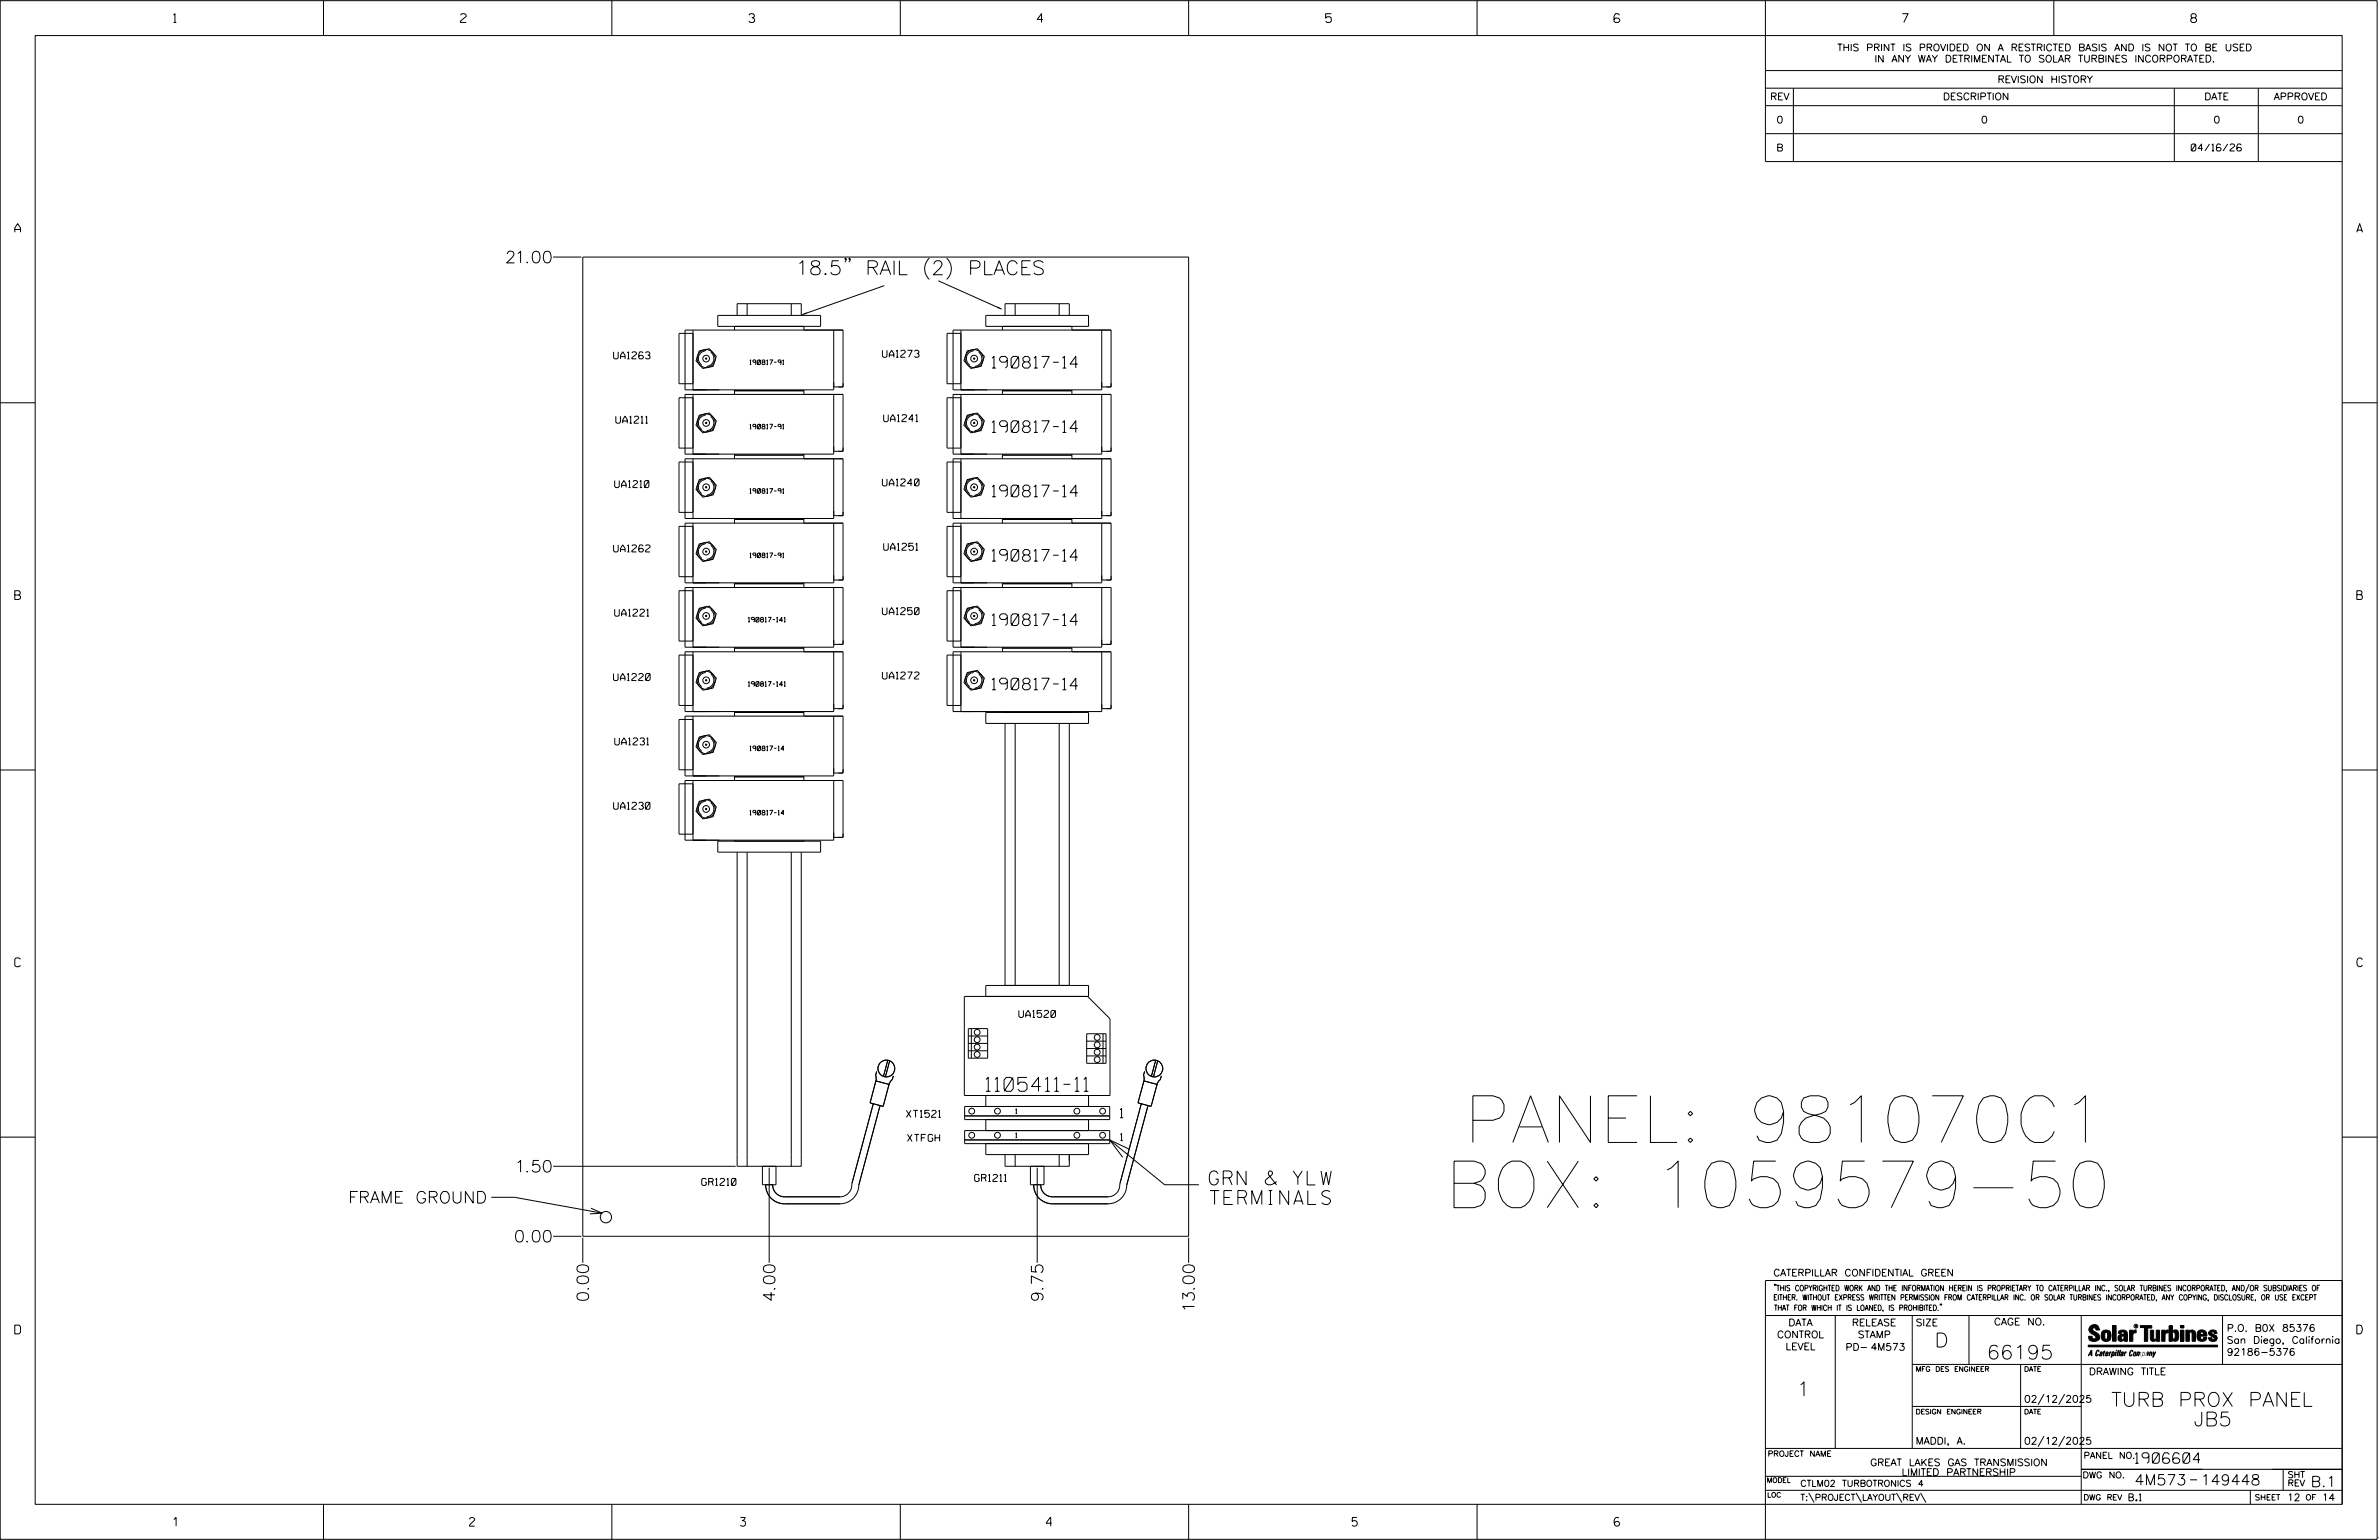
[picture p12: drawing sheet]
<svg xmlns="http://www.w3.org/2000/svg" width="864mm" height="559mm" viewBox="0 0 864 559" stroke-linecap="round" stroke-linejoin="round" font-family="sans-serif">
<defs><g id="words">
<g font-size="16.9">
<text x="531.4" y="414.5">PANEL: 981070C1</text>
<text x="524.6" y="438.2">BOX: 1059579-50</text>
</g>
<g font-size="5.1">
<text x="288.8" y="99.7">18.5&quot; RAIL (2) PLACES</text>
<text x="357.9" y="396">1105411-11</text>
<text x="439" y="430">GRN &amp; YLW</text>
<text x="439.2" y="437.1">TERMINALS</text>
<text x="702.3" y="488.8">D</text>
<text x="721.2" y="493.2">66195</text>
<text x="652.2" y="506.5">1</text>
<text x="766.4" y="510.3">TURB PROX PANEL</text>
<text x="796.3" y="517.4">JB5</text>
</g>
<g font-size="4.2">
<text x="183.9" y="95.4">21.00</text>
<text x="360.2" y="133.6">190817-14</text>
<text x="360.2" y="156.9">190817-14</text>
<text x="360.2" y="180.3">190817-14</text>
<text x="360.2" y="203.6">190817-14</text>
<text x="360.2" y="227">190817-14</text>
<text x="360.2" y="250.3">190817-14</text>
<text x="188" y="425.3">1.50</text>
<text x="126.4" y="436.5">FRAME GROUND</text>
<text x="187.2" y="450.7">0.00</text>
<text x="213.7" y="471.9" transform="rotate(-90 213.7 471.9)">0.00</text>
<text x="281.3" y="471.9" transform="rotate(-90 281.3 471.9)">4.00</text>
<text x="378.6" y="471.9" transform="rotate(-90 378.6 471.9)">9.75</text>
<text x="433.6" y="475.1" transform="rotate(-90 433.6 475.1)">13.00</text>
</g>
<g font-size="3.8">
<text x="775.1" y="531">1906604</text>
<text x="774.8" y="538.9">4M573</text>
<text x="798.8" y="538.9">149448</text>
<text x="838.8" y="539.5">B.1</text>
</g>
<text font-size="3.4" x="406.6" y="405.6">1</text>
<g font-size="3.2">
<text x="63" y="8.2">1</text>
<text x="167.2" y="8.2">2</text>
<text x="271.8" y="8.2">3</text>
<text x="376.5" y="8.2">4</text>
<text x="481.2" y="8.2">5</text>
<text x="690.6" y="8.2">7</text>
<text x="795.3" y="8.2">8</text>
<text x="5.4" y="84.3">A</text>
<text x="855.5" y="84.3">A</text>
<text x="5.4" y="217.5">B</text>
<text x="855.6" y="217.5">B</text>
<text x="5.4" y="350.8">C</text>
<text x="855.6" y="350.8">C</text>
<text x="5.4" y="484">D</text>
<text x="855.6" y="484">D</text>
<text x="62.8" y="553.8">1</text>
<text x="170.4" y="553.8">2</text>
<text x="268.8" y="553.8">3</text>
<text x="379.8" y="553.8">4</text>
<text x="490.8" y="553.8">5</text>
<text x="585.9" y="553.8">6</text>
</g>
<g font-size="2.5">
<text x="666.9" y="18.5">THIS PRINT IS PROVIDED ON A RESTRICTED BASIS AND IS NOT TO BE USED</text>
<text x="680.5" y="22.6">IN ANY WAY DETRIMENTAL TO SOLAR TURBINES INCORPORATED.</text>
<text x="725.1" y="30">REVISION HISTORY</text>
<text x="642.6" y="36.3">REV</text>
<text x="705.3" y="36.3">DESCRIPTION</text>
<text x="800.2" y="36.3">DATE</text>
<text x="825.4" y="36.3">APPROVED</text>
<text x="644.9" y="44.7">0</text>
<text x="719.1" y="44.7">0</text>
<text x="803.5" y="44.7">0</text>
<text x="834" y="44.7">0</text>
<text x="644.8" y="54.8">B</text>
<text x="795.4" y="54.8">04/16/26</text>
<text x="222.7" y="130.2">UA1263</text>
<text x="320.3" y="129.6">UA1273</text>
<text x="223.6" y="153.6">UA1211</text>
<text x="320.8" y="153">UA1241</text>
<text x="223.1" y="176.9">UA1210</text>
<text x="320.3" y="176.3">UA1240</text>
<text x="222.7" y="200.3">UA1262</text>
<text x="320.8" y="199.7">UA1251</text>
<text x="223.1" y="223.6">UA1221</text>
<text x="320.3" y="223">UA1250</text>
<text x="222.7" y="247">UA1220</text>
<text x="320.3" y="246.4">UA1272</text>
<text x="223.2" y="270.3">UA1231</text>
<text x="222.7" y="293.6">UA1230</text>
<text x="369.9" y="369.2">UA1520</text>
<text x="329" y="405.4">XT1521</text>
<text x="406.8" y="413.9">1</text>
<text x="329.4" y="414.2">XTFGH</text>
<text x="254.7" y="430.1">GR1210</text>
<text x="353.8" y="428.7">GR1211</text>
<text x="643.8" y="463">CATERPILLAR CONFIDENTIAL GREEN</text>
<text x="645.1" y="485.5">CONTROL</text>
<text x="649.2" y="481.1">DATA</text>
<text x="672.3" y="481.1">RELEASE</text>
<text x="674.4" y="485.5">STAMP</text>
<text x="695.4" y="481.1">SIZE</text>
<text x="723.8" y="480.8">CAGE NO.</text>
<text x="808.4" y="483.1">P.O. B0X 85376</text>
<text x="648.2" y="489.8">LEVEL</text>
<text x="669.9" y="490">PD- 4M573</text>
<text x="808.4" y="487.5">San Diego, California</text>
<text x="808.4" y="491.8">92186-5376</text>
<text x="758.3" y="498.9">DRAWING TITLE</text>
<text x="734.8" y="508.9">02/12/2025</text>
<text x="695.4" y="524.1">MADDI, A.</text>
<text x="734.8" y="524.1">02/12/2025</text>
<text x="678.9" y="531.9">GREAT LAKES GAS TRANSMISSION</text>
<text x="690.3" y="535.5">LIMITED PARTNERSHIP</text>
<text x="772.8" y="544.6">B.1</text>
<text x="830.2" y="544.6">12</text>
<text x="842.9" y="544.6">14</text>
</g>
<g font-size="2.3">
<text x="756.4" y="529.2">PANEL NO.</text>
<text x="653.5" y="539.4">CTLM02 TURBOTRONICS 4</text>
<text x="756" y="536.3">DWG NO.</text>
<text x="830.4" y="539.3">REV</text>
<text x="830.4" y="536.2">SHT</text>
<text x="653.5" y="544.5">T:\PROJECT\LAYOUT\REV\</text>
</g>
<g font-size="2">
<text x="643.8" y="468.4">&quot;THIS COPYRIGHTED WORK AND THE INFORMATION HEREIN IS PROPRIETARY TO CATERPILLAR INC., SOLAR TURBINES INCORPORATED, AND/OR SUBSIDIARIES OF</text>
<text x="643.8" y="471.8">EITHER. WITHOUT EXPRESS WRITTEN PERMISSION FROM CATERPILLAR INC. OR SOLAR TURBINES INCORPORATED, ANY COPYING, DISCLOSURE, OR USE EXCEPT</text>
<text x="644" y="475.6">THAT FOR WHICH IT IS LOANED, IS PROHIBITED.&quot;</text>
<text x="641.7" y="528.5">PROJECT NAME</text>
<text x="756.3" y="544.3">DWG REV</text>
<text x="818.5" y="544.3">SHEET</text>
<text x="836.9" y="544.3">OF</text>
</g>
<g font-size="1.8">
<text x="695.4" y="497.6">MFG DES ENGINEER</text>
<text x="734.8" y="497.6">DATE</text>
<text x="695.4" y="513.1">DESIGN ENGINEER</text>
<text x="734.8" y="513.1">DATE</text>
<text x="641.3" y="538">MODEL</text>
<text x="641.5" y="543.3">LOC</text>
</g>
<g font-size="1.7">
<text x="272.2" y="132.3">190817-91</text>
<text x="272.2" y="155.7">190817-91</text>
<text x="272.2" y="179">190817-91</text>
<text x="272.2" y="202.3">190817-91</text>
<text x="271.6" y="225.7">190817-141</text>
<text x="271.6" y="249">190817-141</text>
<text x="272.2" y="272.4">190817-14</text>
<text x="272.2" y="295.7">190817-14</text>
<text x="368.7" y="404">1</text>
<text x="368.7" y="412.8">1</text>
</g>
<text font-size=".9" x="775.1" y="481.7">R</text>
</g></defs>
<g fill="none" stroke="#000" stroke-width=".36">
<path d="M.1 .2h862.8v558.4h-862.8zM12.8 12.9h837.4v533h-837.4zM117.4 .2v12.7M222.1 .2v12.7M326.8 .2v12.7M431.5 .2v12.7M536.2 .2v12.7M587.9 5.5l-.5-.5h-1l-.5 1v1.7l.5 .4h1l.6-.4v-.6l-.6-.5h-1l-.5 .5M640.9 .2v58.4h209.3M745.6 .2v12.7M640.9 25.6h209.3M640.9 32h209.3"/>
<path d="M640.9 38.3h209.3M651 32v26.6M789.3 32v26.6M819.8 32v26.6M640.9 48.5h209.3M200.8 93.3h10.2M211.6 93.3h219.9v355.3h-219.9zM307.2 93.9l-.3 .3-.2-.3 .2-.2 .3 .2-.5 1.2M308.6 93.9l-.2 .3-.3-.3 .3-.2 .2 .2-.5 1.2M337.4 93.7a5.2 5.2 0 0 0 0 7.7M343.6 93.7a5.2 5.2 0 0 1 0 7.7M251.6 119.8v21.7"/>
<path d="M260.6 114.4h37.3v4h-37.3zM266.6 118.4v1.4M267.6 114.4v-4.2h23.3v4.2M271.2 110.2v4.2M287.2 110.2v4.2M291.8 118.4v1.4M302.6 119.8v21.7h-53.9v-21.7h57.3v20.6h-3.4M321 103.6l-29.8 10.6M340.6 101.9l23 10.3M348.8 119.8v21.7M357.9 114.4h37.2v4h-37.2zM363.9 118.4v1.4"/>
<path d="M364.8 114.4v-4.2h23.4v4.2M368.5 110.2v4.2M384.5 110.2v4.2M389.1 118.4v1.4M399.9 119.8v21.7h-53.9v-21.7h57.3v20.6h-3.4M251.6 121h-5.1v18.2h5.1M253.8 127.3l3.7-.8 2.5 2.8-1.1 3.6-3.7 .8-2.5-2.8zM256 126.9l.1 .4a2.8 2.8 0 0 0-2.5 2 2.8 2.8 0 0 0 1 3.1l-.2 .3M256.2 130h.3v.3h-.3zM258.3 127.5l-.2 .3a2.85 2.85 0 0 1 .9 3.1 2.85 2.85 0 0 1-2.4 2v.5M348.8 121h-5v18.2h5M351.1 127.3l3.7-.8 2.5 2.8-1.1 3.6-3.7 .8-2.6-2.8z"/>
<path d="M353.3 126.9v.4a2.8 2.8 0 0 0-2.4 2.1 2.8 2.8 0 0 0 1 3l-.3 .3M355.6 127.5l-.3 .3a2.83 2.83 0 0 1 1 3.1 2.83 2.83 0 0 1-2.4 2v.5M.1 146.2h12.7M251.6 144.3h-5.1v18.3h5.1M251.6 143.1v21.7M253.8 150.7l3.7-.8 2.5 2.8-1.1 3.5-3.7 .9-2.5-2.8zM256 150.2l.1 .4a2.83 2.83 0 0 0-2.5 2.1 2.83 2.83 0 0 0 1 3l-.2 .4M256.2 153.3h.3v.3h-.3zM258.3 150.8l-.2 .4a2.85 2.85 0 0 1 .9 3 2.85 2.85 0 0 1-2.4 2.1v.4M266.6 141.5v1.6M266.6 141.8h25.2M291.8 141.5v1.6"/>
<path d="M302.6 143.1v21.7h-53.9v-21.7h57.3v20.7h-3.4M348.8 144.3h-5v18.3h5M348.8 143.1v21.7M351.1 150.7l3.7-.8 2.5 2.8-1.1 3.5-3.7 .9-2.6-2.8zM353.3 150.2v.4a2.83 2.83 0 0 0-2.4 2.1 2.83 2.83 0 0 0 1 3l-.3 .4M355.6 150.8l-.3 .4a2.83 2.83 0 0 1 1 3 2.83 2.83 0 0 1-2.4 2.1v.4M363.9 141.5v1.6M363.9 141.8h25.2M389.1 141.5v1.6M399.9 143.1v21.7h-53.9v-21.7h57.3v20.7h-3.4M850.2 146.2h12.7M251.6 167.6h-5.1v18.3h5.1"/>
<path d="M251.6 166.5v21.6M253.8 174l3.7-.8 2.5 2.8-1.1 3.6-3.7 .8-2.5-2.8zM256 173.6l.1 .4a2.83 2.83 0 0 0-2.5 2 2.83 2.83 0 0 0 1 3.1l-.2 .3M258.3 174.2l-.2 .4a2.85 2.85 0 0 1 .9 3 2.85 2.85 0 0 1-2.4 2v.5M266.6 164.8v1.7M266.6 165.1h25.2M291.8 164.8v1.7M302.6 166.5v21.6h-53.9v-21.6h57.3v20.6h-3.4M348.8 167.6h-5v18.3h5M348.8 166.5v21.6M351.1 174l3.7-.8 2.5 2.8-1.1 3.6-3.7 .8-2.6-2.8zM353.3 173.6v.4a2.83 2.83 0 0 0-2.4 2 2.83 2.83 0 0 0 1 3.1l-.3 .3"/>
<path d="M355.6 174.2l-.3 .4a2.83 2.83 0 0 1 1 3 2.83 2.83 0 0 1-2.4 2v.5M363.9 164.8v1.7M363.9 165.1h25.2M389.1 164.8v1.7M399.9 166.5v21.6h-53.9v-21.6h57.3v20.6h-3.4M251.6 191h-5.1v18.3h5.1M251.6 189.8v21.7M253.8 197.3l3.7-.7 2.5 2.8-1.1 3.6-3.7 .8-2.5-2.9zM256 196.9l.1 .4a2.83 2.83 0 0 0-2.5 2.1 2.83 2.83 0 0 0 1 3l-.2 .4M256.2 200h.3v.3h-.3zM258.3 197.6l-.2 .3a2.85 2.85 0 0 1 .9 3 2.85 2.85 0 0 1-2.4 2.1v.4M266.6 188.1v1.7"/>
<path d="M266.6 188.5h25.2M291.8 188.1v1.7M302.6 189.8v21.7h-53.9v-21.7h57.3v20.7h-3.4M348.8 191h-5v18.3h5M348.8 189.8v21.7M351.1 197.3l3.7-.7 2.5 2.8-1.1 3.6-3.7 .8-2.6-2.9zM353.3 196.9v.4a2.83 2.83 0 0 0-2.4 2.1 2.83 2.83 0 0 0 1 3l-.3 .4M355.6 197.6l-.3 .3a2.83 2.83 0 0 1 1 3 2.83 2.83 0 0 1-2.4 2.1v.4M363.9 188.1v1.7M363.9 188.5h25.2M389.1 188.1v1.7M399.9 189.8v21.7h-53.9v-21.7h57.3v20.7h-3.4"/>
<path d="M251.6 214.3h-5.1v18.3h5.1M251.6 213.2v21.6M266.6 211.5v1.7M266.6 211.8h25.2M291.8 211.5v1.7M302.6 213.2v21.6h-53.9v-21.6h57.3v20.6h-3.4M348.8 214.3h-5v18.3h5M348.8 213.2v21.6M363.9 211.5v1.7M363.9 211.8h25.2M389.1 211.5v1.7M399.9 213.2v21.6h-53.9v-21.6h57.3v20.6h-3.4"/>
<path d="M251.6 237.7h-5.1v18.3h5.1M251.6 236.5v21.7M253.8 220.7l3.7-.8 2.5 2.8-1.1 3.6-3.7 .8-2.5-2.8zM256 220.2l.1 .5a2.83 2.83 0 0 0-2.5 2 2.83 2.83 0 0 0 1 3.1l-.2 .3M256.2 223.3h.3v.4h-.3zM258.3 220.9l-.2 .4a2.83 2.83 0 0 1 .9 3 2.83 2.83 0 0 1-2.4 2v.5M266.6 234.8v1.7M266.6 235.2h25.2M291.8 234.8v1.7M302.6 236.5v21.7h-53.9v-21.7h57.3v20.6h-3.4M348.8 237.7h-5v18.3h5M348.8 236.5v21.7"/>
<path d="M351.1 220.7l3.7-.8 2.5 2.8-1.1 3.6-3.7 .8-2.6-2.8zM353.3 220.2v.5a2.83 2.83 0 0 0-2.4 2.1 2.83 2.83 0 0 0 1 3l-.3 .3M355.6 220.9l-.3 .4a2.81 2.81 0 0 1 1 3 2.81 2.81 0 0 1-2.4 2v.5M363.9 234.8v1.7M363.9 235.2h25.2M389.1 234.8v1.7M399.9 236.5v21.7h-53.9v-21.7h57.3v20.6h-3.4M251.6 259.9v21.7M253.8 244.1l3.7-.8 2.5 2.8-1.1 3.6-3.7 .7-2.5-2.8zM256 243.6l.1 .5a2.81 2.81 0 0 0-2.5 2 2.81 2.81 0 0 0 1 3l-.2 .3M256.2 246.7h.3v.3h-.3zM258.3 244.3l-.2 .3a2.83 2.83 0 0 1 .9 3 2.83 2.83 0 0 1-2.4 2.1v.4"/>
<path d="M266.6 258.2v1.7M266.6 258.5h25.2M291.8 258.2v1.7M302.6 259.9v21.7h-53.9v-21.7h57.3v20.6h-3.4M351.1 244.1l3.7-.8 2.5 2.8-1.1 3.6-3.7 .7-2.6-2.8zM353.3 243.6v.5a2.81 2.81 0 0 0-2.4 2 2.81 2.81 0 0 0 1 3l-.3 .3M355.6 244.3l-.3 .3a2.81 2.81 0 0 1 1 3 2.81 2.81 0 0 1-2.4 2.1v.4M357.9 258.5h37.2v4h-37.2zM363.9 258.2v.3M389.1 258.2v.3M.1 279.4h12.7M251.6 261.1h-5.1v18.2h5.1"/>
<path d="M253.8 267.4l3.7-.8 2.5 2.8-1.1 3.6-3.7 .8-2.5-2.8zM256 266.9l.1 .5a2.83 2.83 0 0 0-2.5 2 2.83 2.83 0 0 0 1 3.1l-.2 .3M256.2 270h.3v.4h-.3zM258.3 267.6l-.2 .3a2.85 2.85 0 0 1 .9 3.1 2.85 2.85 0 0 1-2.4 2v.4M364.8 262.5v95.1M368.5 262.5v95.1M384.5 262.5v95.1M388.2 262.5v95.1M850.2 279.4h12.7M251.6 284.4h-5.1v18.3h5.1M251.6 283.2v21.7M253.8 290.8l3.7-.9 2.5 2.9-1.1 3.5-3.7 .8-2.5-2.7z"/>
<path d="M256 290.3l.1 .4a2.83 2.83 0 0 0-2.5 2.1 2.83 2.83 0 0 0 1 3l-.2 .4M258.3 290.9l-.2 .4a2.85 2.85 0 0 1 .9 3 2.85 2.85 0 0 1-2.4 2.1v.4M266.6 281.6v1.6M266.6 281.9h25.2M291.8 281.6v1.6M302.6 283.2v21.7h-53.9v-21.7h57.3v20.6h-3.4M260.6 305.2h37.3v4h-37.3zM266.6 304.9v.3M267.6 309.2v114h23.3v-114M271.2 309.2v114M287.2 309.2v114M291.8 304.9v.3"/>
<path d="M351.5 373.2h7v10.8h-7zM351.5 378.6h7M351.5 375.9h7M352.6 373.2v10.8M357.9 361.6v-4h37.2v4h-45v35.9h52.8v-27.8l-8.1-8.1M394.5 375.1h7v10.7h-7zM394.5 377.8h7M400.4 375.1v10.7M318 392.2l4.7 1.3-2.1 8-4.8-1.3zM318.2 388.8l-.3 1.4 .2 .9-.2 1.4M322.3 384.7l-1.6 5.9M323 384.9l-1.6 5.8"/>
<path d="M324.3 390.4l-.4 1.3-.9 1.1-.3 1M351.5 381.3h7M357.9 397.5v4M394.5 380.5h7M394.5 383.2h7M395.1 397.5v4M415.3 392.2l4.7 1.3-2.1 8-4.8-1.3zM415.5 388.8l-.4 1.4 .3 1.4-.3 .9M419.5 384.7l-1.5 5.9M420.3 384.9l-1.6 5.8M421.6 390.4l-.4 1.3-1 1.1-.3 1M.1 412.6h12.7"/>
<path d="M317 400.5l-7.7 28.9a4.5 4.5 0 0 1-4.3 4.9h-20.3a4.3 4.3 0 0 1-4.2-4.4M319.5 401.1l-7.8 28.9a6.9 6.9 0 0 1-6.7 6.8h-20.3a6.8 6.8 0 0 1-6.7-6.9M350.2 413.6h52.6l20 16.3h12.4M350.2 401.5h52.6v4.8h-52.6zM350.2 410.2h52.6v4.8h-52.6zM350.2 404.9h52.6M357.9 406.3v3.9M364.8 419v4.2h23.4v-4.2M368.5 419v4.2M384.5 419v4.2M395.1 415v4h-37.2v-4M395.1 406.3v3.9"/>
<path d="M409.9 417l-7.1-3.4 4.7 6.3M414.3 400.5l-7.7 28.9a4.5 4.5 0 0 1-4.4 4.9h-20.2a4.3 4.3 0 0 1-4.2-4.4M416.7 401.1l-7.7 28.9a6.8 6.8 0 0 1-6.8 6.8h-20.2a6.7 6.7 0 0 1-6.8-6.9M850.2 412.6h12.7M178.3 434.4h8.5l31.7 5.8M200.8 423.2h66.3M214.5 438.4l4 1.8-4.4 .3M276.8 423.2v6.7h4.9v-6.7M279.2 423.7v34.5M374.1 423.2v6.7h4.9v-6.7M376.5 423.7v34.5M200.8 448.6h10.2"/>
<path d="M211.6 449.1v9.1M431.5 449.1v9.1M640.9 477.3h209.3M644.2 466.1l-.1 .4M644.7 466.1l-.2 .4M666.2 477.3v48.3M694.2 477.3v48.3M704.4 473.3l-.1 .4M704.8 473.3l-.1 .4M714.8 477.3v17.8M755.5 477.3v68.6M806.8 477.3v17.8"/>
<path d="M816.5 466l-1.4 3.1M850.2 464.6h-209.3v94M850.2 464.8v81.1M694.2 495.1h156M733.5 495.1v30.5M758.6 481.4a2.02 2.02 0 0 1 3.1-.1l.5 1.3h-1.3l-.2-.6-.4-.2-.6 .1-.1 .4 .4 .7a2.46 2.46 0 0 1 2.2 2.9 2.83 2.83 0 0 1-3.8 .3l-.3-1.3h1.3l.2 .7 .6 .3 .5-.2 .2-.5-.4-.6-1.9-1.2-.4-.9zM759.2 491.3h-.7l.7-1.2v1.9h.2l-.1-2.1-1.3 2.1 .5-.5h.7M761.3 490l.3-.2 .4 .3-.1 .3-.3-.4-.4 .3-.3 1.6h.4l.4-.5-.3 .6-.4 .1-.3-.4zM762.6 490.6l.5-.1-.1 1.4h-.9a.74 .74 0 0 1 .9-.8l-.3 .7-.5 .1 .2-.5 .6-.2v-.5l-.7 .2zM763 483.2a2.17 2.17 0 0 1 3.1 0l.3 1.4-.3 1.5a2.17 2.17 0 0 1-3.1 0l-.3-1.5zM763.6 490.5l.4-.4 .2 .6h-.3l-.3 .9 .2 .4-.3-.1zM764.1 483.7l.5-.4 .4 .3v2.2l-.4 .2-.5-.2z"/>
<path d="M764.6 491.1l.6 .2v-.7l-.4-.1-.4 .6-.1 .8h.6M764.6 491.1l-.1 .8h.4M764.6 482.6v.8M764.8 490.7l.4 .1v.3h-.6zM765 491.5l-.1 .4zM766 490.5l-.5 1.5zM766 490.8l.4-.3-.4 .4M766.9 481h1.3v5.7h-1.3zM767 490.8l.5 .1-.3 .8-.4 .2zM767.3 490.5h-.5l-.5 2M767.3 490.5a.8 .8 0 0 1 .2 1 .8 .8 0 0 1-.9 .4l-.1 .6M767.3 490.5l-.1 .2"/>
<path d="M768.1 490.5l-.4 1.5zM768.2 489.9h.3l-.1 .2h-.2zM769 489.9l-.5 2.1zM769.7 489.9l-.6 2.1zM770.1 491.4l.5-.3-.5 .8zM770.4 491.9h.1M770.6 491.1l.1-.4-.7 .2 .1-.3 .6-.1 .2 .3-.5 1.1M770.6 491.1a.74 .74 0 0 0-.8 .8h.6M771 484.8h-.7l-.3 .6 .4 .7 .5-.3 .1-2.4h-.8l-.1 .4h-1.2a1.71 1.71 0 0 1 1.8-1.3 1.71 1.71 0 0 1 1.6 1.4v2.8h-1.1l-.1-.6M771 484.2l-1.5 .1a1.41 1.41 0 0 0 0 2.4l.5 .1 1.1-.7M771.2 486.1h-.1M771.4 490.5l.1 .3 .4-.3-.9 1.5z"/>
<path d="M771.5 490.8h.1M773 482.7h1.2v.5l.5-.5 .7-.1v1h-.6l-.5 .4-.1 2.7h-1.2zM773.3 490.3l.6-.4 .4 .2-.1 .4-.3-.4a1.28 1.28 0 0 0-.5 1.8l.6-.4-.1 .4-.8 .1zM774.7 490.8l.5-.3a.88 .88 0 0 1 .2 .9 .88 .88 0 0 1-.7 .7l-.2-.2zM774.8 490.9h.5l-.3 1h-.3l-.2-.2zM775.2 490.5l-.1 .2M776.8 481h4.3v.9h-1.5v4.8h-1.3M776.8 490.6l-.8 .2v-.3l-.4 1.5 .8-1.3v1.3l.3-1.2M779.3 491.1h.4M779.6 490.5h.3l-.3 1.4M779.6 490.7h.2l-.1 .4M779.7 491.1l-.1 .4"/>
<path d="M779.7 491.1l-.4 .2M780.1 492l.4-1.5 .1 .3 .3-.3 .3 .2-.3 1.3v-1.3l-.7 1.3M780.6 482.7h1.2v2.7l.1 .4 .4 .3 .4-.7v-2.7h1.2l.1 4h-1.3v-.5l-1.1 .6-.7-.3-.3-.7zM781.6 492.5l1-2-.8 1.3-.2-1.3-.2 2M784.7 482.7h1.2v.5l.5-.5 .7-.1v1h-.5l-.6 .4-.1 2.7h-1.2zM787.4 481h1.2v2a1.4 1.4 0 0 1 2.2 .2l.1 1.4-.4 1.9-1.5 .1-.4-.5v-1l.5 .9 .5-.3v-2.1l-.5-.4-.5 .7v2.8h-1.2zM791.5 482.7h1.3v4h-1.3zM791.5 481h1.3v.9h-1.3zM793.5 482.7h1.3v.4l.7-.5 1.1 .2 .4 .6v3.3h-1.2l-.3-3.4-.7 .2v3.2h-1.3zM794.8 483.1h.1M797.7 483.2a1.92 1.92 0 0 1 2.4-.5 1.92 1.92 0 0 1 1 2.1h-2.3v.8l.6 .5 .5-.3v-.5h1.2a1.83 1.83 0 0 1-2.1 1.4 1.83 1.83 0 0 1-1.5-2.1zM798.8 484.2v.6"/>
<path d="M799.1 483.4h.6l.2 .8h-1.1zM804.6 482.9a1.84 1.84 0 0 0-2.9 .8 3.3 3.3 0 0 0 2.2 1.9l-.5 .5-.4-.3-.1-.4h-1.2l.1 .6a1.92 1.92 0 0 0 2.9 .4M804.9 483.8h-1.2l-.2-.6-.5 .1-.1 .3 .1 .3 1.8 .9M805.1 488.1h-47.1v.6h47.1M694.2 510.3h61.3M742 505.8l-2.2 3.9M749.5 505.8l-2.2 3.9M640.9 525.6h209.2M640.9 535.7h114.6M742 521.1l-2.2 3.8M749.5 521.1l-2.2 3.8M755.5 533.2h94.7"/>
<path d="M795 537h2.6M828.8 533.2v7.6M117.4 545.9v12.7M222.1 545.9v12.7M326.8 545.9v12.7M431.5 545.9v12.7M536.2 545.9v12.7M640.9 540.8h209.3M656.6 541.7l2 3.5M673.8 541.7l1.9 3.5M688.4 541.7l2 3.5M697.2 541.7l1.9 3.5"/>
<path d="M816.9 541v4.9M863.5 558h.1"/>
<circle cx="256.3" cy="130.1" r="3.3"/>
<circle cx="256.3" cy="130.1" r="1.22"/>
<circle cx="353.6" cy="130.1" r="3.3"/>
<circle cx="353.6" cy="130.1" r=".24"/>
<circle cx="353.6" cy="130.1" r="1.22"/>
<circle cx="256.3" cy="153.5" r="3.3"/>
<circle cx="256.3" cy="153.5" r="1.22"/>
<circle cx="353.6" cy="153.5" r="3.3"/>
<circle cx="353.6" cy="153.5" r=".24"/>
<circle cx="353.6" cy="153.5" r="1.22"/>
<circle cx="256.3" cy="176.8" r="1.23"/>
<circle cx="256.3" cy="176.8" r=".24"/>
<circle cx="256.3" cy="176.8" r="3.3"/>
<circle cx="353.6" cy="176.8" r=".25"/>
<circle cx="353.6" cy="176.8" r="1.23"/>
<circle cx="353.6" cy="176.8" r="3.3"/>
<circle cx="256.3" cy="200.2" r="3.3"/>
<circle cx="256.3" cy="200.2" r="1.22"/>
<circle cx="353.6" cy="200.2" r="3.3"/>
<circle cx="353.6" cy="200.2" r=".24"/>
<circle cx="353.6" cy="200.2" r="1.23"/>
<circle cx="256.3" cy="223.5" r="1.22"/>
<circle cx="256.3" cy="223.5" r="3.3"/>
<circle cx="353.6" cy="223.5" r=".24"/>
<circle cx="353.6" cy="223.5" r="3.3"/>
<circle cx="353.6" cy="223.5" r="1.23"/>
<circle cx="256.3" cy="246.9" r="1.22"/>
<circle cx="256.3" cy="246.9" r="3.3"/>
<circle cx="353.6" cy="246.9" r="1.23"/>
<circle cx="353.6" cy="246.9" r="3.3"/>
<circle cx="353.6" cy="246.9" r=".24"/>
<circle cx="256.3" cy="270.2" r="3.3"/>
<circle cx="256.3" cy="270.2" r="1.22"/>
<circle cx="256.3" cy="293.5" r="1.23"/>
<circle cx="256.3" cy="293.5" r=".24"/>
<circle cx="256.3" cy="293.6" r="3.3"/>
<circle cx="354.7" cy="374.6" r="1.06"/>
<circle cx="354.7" cy="379.9" r="1.06"/>
<circle cx="354.7" cy="377.3" r="1.06"/>
<circle cx="398.3" cy="379.1" r="1.05"/>
<circle cx="398.3" cy="376.4" r="1.05"/>
<circle cx="321.8" cy="387.7" r="3"/>
<circle cx="354.7" cy="382.6" r="1.06"/>
<circle cx="398.3" cy="381.8" r="1.06"/>
<circle cx="398.3" cy="384.5" r="1.06"/>
<circle cx="419" cy="387.7" r="3"/>
<circle cx="352.7" cy="403.2" r="1.06"/>
<circle cx="352.7" cy="411.9" r="1.05"/>
<circle cx="362.1" cy="403.2" r="1.06"/>
<circle cx="362.1" cy="411.9" r="1.05"/>
<circle cx="390.9" cy="403.2" r="1.06"/>
<circle cx="390.9" cy="411.9" r="1.05"/>
<circle cx="400.3" cy="403.2" r="1.06"/>
<circle cx="400.3" cy="411.9" r="1.06"/>
<circle cx="219.9" cy="441.7" r="2.05"/>
<circle cx="775.4" cy="481.2" r=".69"/>
</g>
<g fill="#000">
<path d="M291.2 114.2l1.5-.9 .2 .6zM362.2 111.2l1.4 1-1.6-.5zM768.1 490.5l-.4 1.5zM768.2 489.9h.3l-.1 .2h-.2zM769 489.9l-.5 2.1zM769.7 489.9l-.6 2.1zM791.5 481h1.3v.9h-1.3zM791.5 482.7h1.3v4h-1.3zM758 488.1h47.1v.6h-47.1z"/>
<path d="M256.2 130h.3v.3h-.3z" fill-rule="evenodd"/>
<path d="M256.2 153.3h.3v.3h-.3z" fill-rule="evenodd"/>
<path d="M256.2 200h.3v.3h-.3z" fill-rule="evenodd"/>
<path d="M256.2 223.3h.3v.4h-.3z" fill-rule="evenodd"/>
<path d="M256.2 246.7h.3v.3h-.3z" fill-rule="evenodd"/>
<path d="M256.2 270h.3v.4h-.3z" fill-rule="evenodd"/>
<path d="M759.2 489.9l-1.2 2.1 .5-.5h.7v.5h.2zM759.2 490.1v1.2h-.7z" fill-rule="evenodd"/>
<path d="M758.6 481.4a2.02 2.02 0 0 1 3.1-.1l.5 1.3h-1.3l-.2-.6-.4-.2-.6 .1-.1 .4 .4 .7a2.46 2.46 0 0 1 2.2 2.9 2.83 2.83 0 0 1-3.8 .3l-.3-1.3h1.3l.2 .7 .6 .3 .5-.2 .2-.5-.4-.6-1.9-1.2-.4-.9z" fill-rule="evenodd"/>
<path d="M761.3 490l.3-.2 .4 .3-.1 .3-.3-.4-.4 .3-.3 1.6h.4l.4-.5-.3 .6-.4 .1-.3-.4z" fill-rule="evenodd"/>
<path d="M762.6 490.6l.5-.1-.1 1.4h-.9a.74 .74 0 0 1 .9-.8l-.6 .3-.2 .5 .5-.1 .3-.6v-.5l-.7 .2z" fill-rule="evenodd"/>
<path d="M763.6 490.5l.4-.4 .2 .6h-.3l-.3 .9 .2 .4-.3-.1z" fill-rule="evenodd"/>
<path d="M764.8 490.5l.5 .3-.1 .5h-.6l.6-.2v-.3l-.4-.1-.3 1.2h.4l.3-.4-.6 .6-.3-.2v-.4z" fill-rule="evenodd"/>
<path d="M763 483.2a2.17 2.17 0 0 1 3.1 0l.3 1.4-.3 1.5a2.17 2.17 0 0 1-3.1 0l-.3-1.5zM764.1 483.7v2.1l.5 .2 .4-.2v-2.2l-.4-.3z" fill-rule="evenodd"/>
<path d="M766 490.5v.3l.4-.1-.4 .2-.5 1.1z" fill-rule="evenodd"/>
<path d="M766.8 490.5l-.5 2 .3-.6a.71 .71 0 0 0 .9-.5 .71 .71 0 0 0-.4-.9zM767 490.8l.5 .1-.3 .8-.4 .2z" fill-rule="evenodd"/>
<path d="M766.9 481h1.3v5.7h-1.3z" fill-rule="evenodd"/>
<path d="M770.1 490.6l.6-.1 .2 .3-.4 1.2-.5 .1-.2-.5 .3-.5h.5l-.7 .5v.3l.4-.1 .4-.9-.5-.2-.2 .2z" fill-rule="evenodd"/>
<path d="M769.4 482.8l-.5 1h1.2l.1-.4h.8v.8l-1.5 .1a1.41 1.41 0 0 0 0 2.4l.5 .1 1.1-.7 .1 .6h1.1v-2.8a1.79 1.79 0 0 0-2.4-1.2zM770.3 484.8h.7l-.1 1-.5 .3-.4-.7z" fill-rule="evenodd"/>
<path d="M771.4 490.5l.1 .3 .4-.3-.9 1.5z" fill-rule="evenodd"/>
<path d="M773 482.7h1.2v.5l.5-.5 .7-.1v1h-.6l-.5 .4-.1 2.7h-1.2z" fill-rule="evenodd"/>
<path d="M773.3 490.3l.6-.4 .4 .2-.1 .4-.3-.4a1.28 1.28 0 0 0-.5 1.8l.6-.4-.3 .5h-.6z" fill-rule="evenodd"/>
<path d="M774.7 490.8l-.2 1.1h.7a.96 .96 0 0 0 0-1.4zM774.8 490.9h.5l-.1 .6-.5 .4-.2-.2z" fill-rule="evenodd"/>
<path d="M776 490.5v.3l.4-.3 .2 .3 .7-.2-.3 1.4v-1.3l-.6 1.3v-1.3l-.8 1.3z" fill-rule="evenodd"/>
<path d="M776.8 481h4.3v.9h-1.5v4.8h-1.3v-4.8h-1.5z" fill-rule="evenodd"/>
<path d="M777.9 490.5l-.5 2 .3-.6a.71 .71 0 0 0 .9-.5 .71 .71 0 0 0-.4-.9zM778.1 490.8l.3-.1 .1 .4-.5 .8-.2-.5z" fill-rule="evenodd"/>
<path d="M779.3 490.6l.6-.1-.3 1.5-.7-.1a.67 .67 0 0 1 .8-.8l-.6 .3-.1 .5 .4-.1 .4-.9-.4-.2-.3 .2z" fill-rule="evenodd"/>
<path d="M780.5 490.5l.1 .3 .3-.3 .3 .2-.3 1.3v-1.3l-.8 1.3z" fill-rule="evenodd"/>
<path d="M780.6 482.7h1.2v2.7l.1 .4 .4 .3 .4-.7v-2.7h1.2l.1 4h-1.3v-.5l-1.1 .6-.7-.3-.3-.7z" fill-rule="evenodd"/>
<path d="M781.6 490.5l.2 1.3 .8-1.3-1.2 2z" fill-rule="evenodd"/>
<path d="M784.7 482.7h1.2v.5l.5-.5 .7-.1v1h-.5l-.6 .4-.1 2.7h-1.2z" fill-rule="evenodd"/>
<path d="M787.4 481h1.2v2a1.4 1.4 0 0 1 2.2 .2l.1 1.4-.4 1.9-1.5 .1-.4-.5v-1l.5 .9 .5-.3v-2.1l-.5-.4-.5 .7v2.8h-1.2z" fill-rule="evenodd"/>
<path d="M793.5 482.7h1.3v.4a1.29 1.29 0 0 1 2.2 .3v3.3h-1.2l-.3-3.4-.7 .2v3.2h-1.3z" fill-rule="evenodd"/>
<path d="M797.7 483.2a1.92 1.92 0 0 1 2.4-.5 1.92 1.92 0 0 1 1 2.1h-2.3v.8l.6 .5 .5-.3v-.5h1.2a1.83 1.83 0 0 1-2.1 1.4 1.83 1.83 0 0 1-1.5-2.1zM799.1 483.4l-.3 .8h1.1l-.2-.8z" fill-rule="evenodd"/>
<path d="M801.9 483.2a1.94 1.94 0 0 1 3 .1v.5h-1.2l-.2-.6-.5 .1-.1 .3 .1 .3 1.8 .9a1.2 1.2 0 0 1 .1 1.3 1.2 1.2 0 0 1-1.2 .7l-1.6-.4-.4-1h1.2l.1 .4 .4 .3 .5-.5a3.3 3.3 0 0 1-2.2-1.9z" fill-rule="evenodd"/>
<circle cx="353.6" cy="130.1" r=".24"/>
<circle cx="353.6" cy="153.5" r=".24"/>
<circle cx="256.3" cy="176.8" r=".24"/>
<circle cx="353.6" cy="176.8" r=".25"/>
<circle cx="353.6" cy="200.2" r=".24"/>
<circle cx="353.6" cy="223.5" r=".24"/>
<circle cx="353.6" cy="246.9" r=".24"/>
<circle cx="256.3" cy="293.5" r=".24"/>
<circle cx="761.4" cy="492" r=".07"/>
<circle cx="762.2" cy="485.1" r=".07"/>
<circle cx="769.3" cy="492" r=".07"/>
<circle cx="773.1" cy="486.7" r=".07"/>
<circle cx="791.5" cy="486.7" r=".07"/>
<circle cx="791.5" cy="481" r=".07"/>
<circle cx="794.8" cy="486.7" r=".07"/>
</g>
<use href="#words"/>
</svg>
